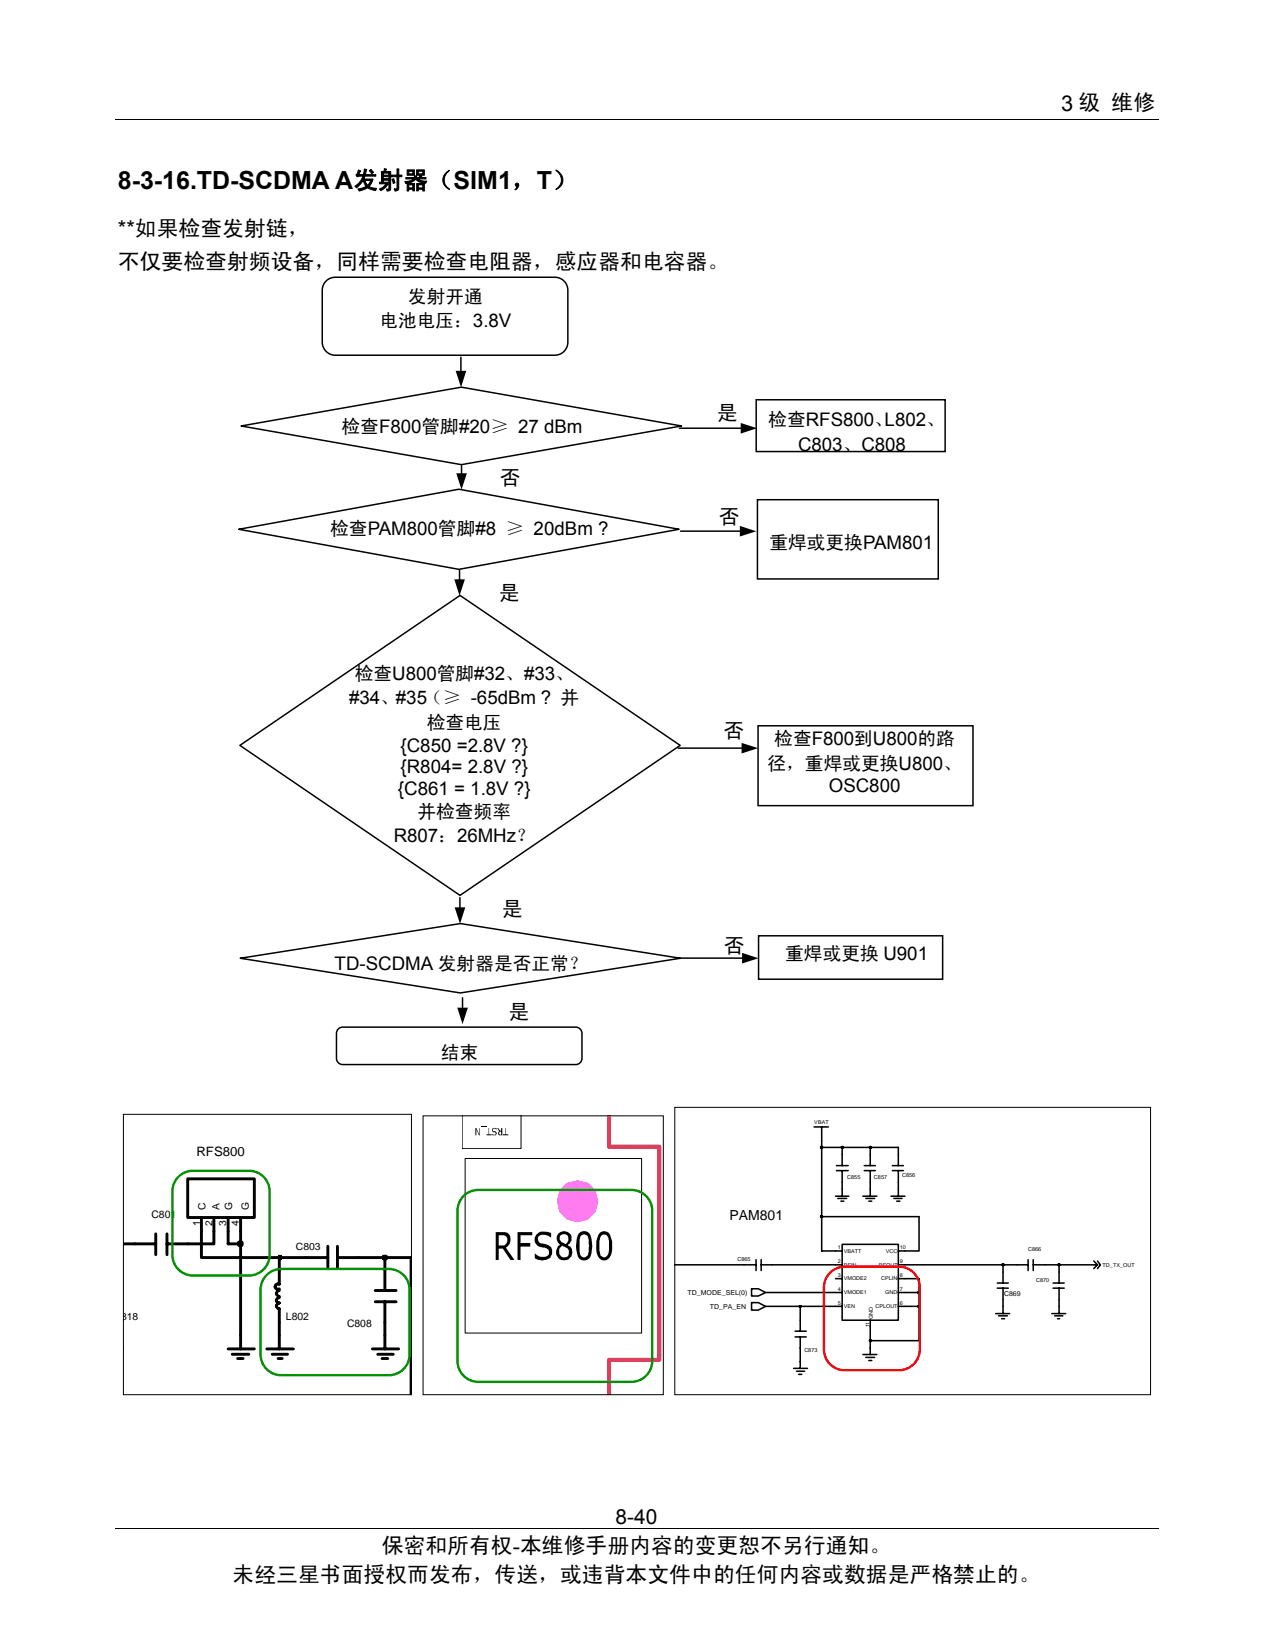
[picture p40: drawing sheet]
<svg xmlns="http://www.w3.org/2000/svg" width="216mm" height="279mm" viewBox="0 0 216 279" stroke-linecap="round" stroke-linejoin="round" font-family="sans-serif">
<defs><g id="words">
<text font-size="4.2" x="20" y="32">8-3-16.TD-SCDMA A发射器（SIM1，T）</text>
<g font-size="3.7">
<text x="180" y="18.9">3 级 维修</text>
<text x="20" y="40.1">**如果检查发射链，</text>
<text x="20" y="45.6">不仅要检查射频设备，同样需要检查电阻器，感应器和电容器。</text>
<text x="64.7" y="263.5">保密和所有权-本维修手册内容的变更恕不另行通知。</text>
<text x="39.4" y="268.3">未经三星书面授权而发布，传送，或违背本文件中的任何内容或数据是严格禁止的。</text>
</g>
<g font-size="3.5">
<text x="121.6" y="71.3">是</text>
<text x="84.8" y="82.3">否</text>
<text x="121.9" y="88.8">否</text>
<text x="84.6" y="101.8">是</text>
<text x="122.7" y="125.2">否</text>
<text x="85.1" y="155.4">是</text>
<text x="122.8" y="161.7">否</text>
<text x="86.2" y="172.9">是</text>
<text x="104.4" y="258.5">8-40</text>
</g>
<g font-size="3.2">
<text x="69.2" y="51.4">发射开通</text>
<text x="64.3" y="55.5">电池电压：3.8V</text>
<text x="57.9" y="73.5">检查F800管脚#20≥ 27 dBm</text>
<text x="130.3" y="72.3">检查RFS800、L802、</text>
<text x="135.4" y="76.4">C803、C808</text>
<text x="56" y="90.8">检查PAM800管脚#8 ≥ 20dBm ?</text>
<text x="130.5" y="93.1">重焊或更换PAM801</text>
<text x="59.2" y="119.5">#34、#35（≥ -65dBm ? 并</text>
<text x="60.2" y="115.4">检查U800管脚#32、#33、</text>
<text x="72.4" y="123.6">检查电压</text>
<text x="67.9" y="127.5">{C850 =2.8V ?}</text>
<text x="67.9" y="131.2">{R804= 2.8V ?}</text>
<text x="130.2" y="130.6">径，重焊或更换U800、</text>
<text x="131.3" y="126.4">检查F800到U800的路</text>
<text x="67.5" y="134.8">{C861 = 1.8V ?}</text>
<text x="140.6" y="134.4">OSC800</text>
<text x="66.8" y="142.8">R807：26MHz？</text>
<text x="70.8" y="138.7">并检查频率</text>
<text x="56.7" y="164.6">TD-SCDMA 发射器是否正常？</text>
<text x="133.2" y="162.8">重焊或更换 U901</text>
<text x="74.8" y="179.7">结束</text>
</g>
<text font-size="2.4" x="123.7" y="207">PAM801</text>
<text font-size="2.2" x="33.3" y="196.2">RFS800</text>
<g font-size="1.8">
<text x="25.7" y="206.5">C801</text>
<text x="48.5" y="223.9">L802</text>
<text x="58.9" y="225.1">C808</text>
</g>
<g font-size="1.7">
<text x="33.9" y="208" transform="rotate(-90 33.9 208)">1</text>
<text x="34.8" y="205.3" transform="rotate(-90 34.8 205.3)">C</text>
<text x="36" y="208" transform="rotate(-90 36 208)">2</text>
<text x="37.3" y="205.3" transform="rotate(-90 37.3 205.3)">A</text>
<text x="38.4" y="208" transform="rotate(-90 38.4 208)">3</text>
<text x="39.4" y="205.3" transform="rotate(-90 39.4 205.3)">G</text>
<text x="40.5" y="208" transform="rotate(-90 40.5 208)">4</text>
<text x="42.2" y="205.3" transform="rotate(-90 42.2 205.3)">G</text>
<text x="50.2" y="212.1">C803</text>
<text x="20.5" y="223.9">818</text>
</g>
<g font-size="1.2">
<text x="116.6" y="219.7">TD_MODE_SEL(0)</text>
<text x="170.3" y="219.9">C869</text>
<text x="120.4" y="222">TD_PA_EN</text>
</g>
<g font-size=".9">
<text x="138.1" y="190.6">VBAT</text>
<text x="143.7" y="200">C855</text>
<text x="148.2" y="200">C857</text>
<text x="153" y="199.6">C856</text>
<text x="125.1" y="213.9">C865</text>
<text x="142.1" y="214.3">2</text>
<text x="142.1" y="212">1</text>
<text x="143.1" y="214.9">RFIN</text>
<text x="143.1" y="212.5">VBATT</text>
<text x="149.1" y="214.9">RFOUT</text>
<text x="150.2" y="212.5">VCC</text>
<text x="152.6" y="212">10</text>
<text x="152.6" y="214.3">9</text>
<text x="174.4" y="212.2">C866</text>
<text x="187" y="215">TD_TX_OUT</text>
<text x="142.1" y="221.4">5</text>
<text x="142.1" y="219">4</text>
<text x="142.1" y="216.7">3</text>
<text x="143.1" y="221.9">VEN</text>
<text x="143.1" y="219.6">VMODE1</text>
<text x="143.1" y="217.2">VMODE2</text>
<text x="148.5" y="221.9">CPLOUT</text>
<text x="149.4" y="217.2">CPLIN</text>
<text x="150.1" y="219.6">GND</text>
<text x="152.6" y="216.7">8</text>
<text x="152.6" y="221.4">6</text>
<text x="152.6" y="219">7</text>
<text x="175.7" y="217.6">C870</text>
<text x="147.5" y="225.2" transform="rotate(-90 147.5 225.2)">11</text>
<text x="148" y="223.7" transform="rotate(-90 148 223.7)">GND</text>
<text x="136.4" y="229.3">C873</text>
</g>
</g></defs>
<path d="M19.5 20.3h177M19.5 259.4h177" fill="none" stroke="#000" stroke-width=".17"/>
<g fill="none" stroke="#000" stroke-width=".25">
<path d="M55.3 47.7l1-.6 .6-.1h37.2a2.2 2.2 0 0 1 2.2 2.2v8.8a2.22 2.22 0 0 1-2.2 2.3h-37.2a2.22 2.22 0 0 1-2.2-2.3v-8.8v-.6zM40.9 72.3l37.4-6.6 37.3 6.6-37.3 6.5zM78.2 60.6v2.3M78.3 79v1.3M115.2 72.6h10.5M128.2 67.8h32.1v8.8h-32.1zM40.5 89.8l37.3-6.8 37.4 6.8-37.4 6.8zM77.9 96.6v1.7M115.4 90.1h10.1M128.5 84.8h30.6v13.4h-30.6zM40.7 126.4l37.3-25.4 37.4 25.4-37.4 25.5zM115 126.9h10.8"/>
<path d="M128.6 123.1h36.4v13.6h-36.4zM78 152.3v1.7M128.7 158.8h31.2v7.3h-31.2zM40.7 162.6l37.4-5.9 37.3 5.9-37.3 5.8zM57.5 174.4l.6-.2h39.5a1.05 1.05 0 0 1 1.1 1.1v4.2a1.05 1.05 0 0 1-1.1 1.1h-39.5a1.05 1.05 0 0 1-1-1.1v-4.2v-.3zM78.4 169.3v1.7M115.1 162.5h10.8"/>
</g>
<path d="M77.3 62.9h1.8l-.9 2.8zM125.6 71.8l2.8 .8-2.8 1zM77 98.3h1.8l-.9 2.7zM77.4 80.3h1.8l-.9 2.8zM125.5 89.2l2.8 .9-2.8 .9zM125.8 126l2.8 .9-2.8 .9zM77.1 153.9h1.8l-.9 2.8zM77.6 170.9h1.8l-1 2.8zM125.9 161.6l2.8 1-2.8 .8z" fill="#000"/>
<g fill="none" stroke="#000" stroke-width=".49">
<path d="M31.8 200h11.3v6.5h-11.3zM22.9 211h3.5M26.4 209.3v3.6M28.3 211h3.5M28.3 209.3v3.6M34.2 206.5v6.8h13.2v4.5M36.3 206.5v2.4M38.7 206.5v2.4M40.8 206.5v2.4M40.8 211v17.8M47.4 217.9h-.5l-.3 .4 .3 .4h.5M47.4 218.9l-.2 .1-.3 .4 .3 .5h.2"/>
<path d="M51.9 213.3h3.7M55.6 211.4v3.6M57.2 213.3h3.6M57.2 211.4v3.6M63.6 218.9h3.6M65.3 213.3v5.6M69.7 213.3v23.4M38.7 228.8h4.4M39.4 229.7h2.8M40.3 230.5h.9M45.3 228.8h4.5M46.2 229.7h2.6"/>
<path d="M47.2 230.5h.7M47.4 220.1l-.5 .2v.3v.2l.5 .2-.2 .1-.3 .5 .3 .4h.2v6.8M63.2 228.8h4.4M63.6 220.8h3.6M64.1 229.7h2.6M64.8 230.5h1M65.3 220.8v8"/>
</g>
<path d="M47.4 213.1h.2v.4h-.2z" fill="#c2c2c2"/>
<path d="M47.4 213.1h.2v.4h-.2zM47.4 213.1v.4h.2v-.4M47.4 213.3h4.5M60.8 213.3h4.5" fill="none" stroke="#000" stroke-width=".49"/>
<path d="M65.1 213.1h.4v.4h-.4z" fill="#c2c2c2"/>
<path d="M20.9 211h2M36.3 208.9v2.1h-4.5M38.7 208.9v2.1h2.1M65.1 213.1h.4v.4h-.4zM65.3 213.3h4.4" fill="none" stroke="#000" stroke-width=".49"/>
<path d="M40.5 210.7h.5v.5h-.5z" fill="#c2c2c2"/>
<path d="M40.5 210.7h.5v.5h-.5zM40.8 208.9v2.1" fill="none" stroke="#000" stroke-width=".49"/>
<path d="M20.9 189h48.9v47.6h-48.9zM78.4 189.2v5.7h10v-5.7M78.9 196.5h29.9v29.6h-29.9z" fill="none" stroke="#000" stroke-width=".17"/>
<path d="M103.3 189.2v5.3h8.5v36.2h-8.5v6" fill="none" stroke="#f8385e" stroke-width=".69"/>
<path d="M96.1 200.6a3.6 3.6 0 0 1 5.4 3.2 3.6 3.6 0 0 1-5.4 3.1 3.7 3.7 0 0 1 0-6.3z" fill="#ff79fa"/>
<g fill="#000">
<path d="M80.6 191.4h.2l.5 1.1 .1-1.1v1.2h-.2l-.4-1v1h-.2zM81.6 191.1l.9 .1zM82.9 191.4l.1 1h.4v.2h-.9v-.2h.4zM83.5 191.4l.3-.1 .4 .2v.1l-.2-.1h-.3l-.2 .1 .1 .3h.4l.2 .2v.2l-.1 .3-.6-.1v-.2l.5 .2 .1-.4a.58 .58 0 0 1-.6-.5zM85.7 191.4l.1 1h.4v.2h-.9v-.2h.4zM87.8 209h2.5v.5h-2v1.4h1.6v.6h-1.6v2.2h-.5zM90.9 209.5a2.15 2.15 0 0 1 2.6-.3v.8a1.72 1.72 0 0 0-2.2-.2l-.1 .3 .2 .6 .2 .2h.5a1.49 1.49 0 0 1 1.5 1.8v.2a1.5 1.5 0 0 1-1.5 .9l-1.2-.2-.2-.2v-.8a1.68 1.68 0 0 0 2.3 .3l.1-.2a.92 .92 0 0 0-1.1-1.1 1.38 1.38 0 0 1-1.1-2.1z"/>
<path d="M84.3 191.4h.2l.3 .4h.2v-.4h.2v1.2h-.5l-.2-.2v-.3l.2-.2zM84.7 192.1v.3l.3 .1v-.5z"/>
<path d="M84.1 209h1.6a1.41 1.41 0 0 1 .9 1.3 1.41 1.41 0 0 1-.8 1.3l1.4 2.1h-.6l-1.3-1.9h-.7v1.9h-.5zM84.6 209.5v1.8h.9a.95 .95 0 0 0 .6-.9 .95 .95 0 0 0-.6-.9z"/>
<path d="M94.8 209.2a1.36 1.36 0 0 1 2.1 .5v.8l-.3 .4-.3 .3a1.38 1.38 0 0 1 .4 2.1 1.38 1.38 0 0 1-2.1 0 1.38 1.38 0 0 1 .4-2.1 1.33 1.33 0 0 1-.2-2zM95.4 211.3l-.5 .4a1.18 1.18 0 0 0 .4 1.5 .82 .82 0 0 0 1.2-.4 .95 .95 0 0 0-.9-1.3zM95 209.6l-.1 .2a.91 .91 0 0 0 .5 1l.5 .2a.86 .86 0 0 0 .5-1 .86 .86 0 0 0-1-.6z"/>
<path d="M98.1 209.3a1.26 1.26 0 0 1 1.5-.3 1.26 1.26 0 0 1 .7 1.3l.1 1.6a1.69 1.69 0 0 1-1.3 1.9 1.32 1.32 0 0 1-1.3-1.4l-.1-1 .2-1.6zM98.5 209.6l-.2 .6v2.2a.76 .76 0 0 0 .6 .8 .76 .76 0 0 0 .9-.4 5.3 5.3 0 0 0-.2-3.2l-.1-.1a.64 .64 0 0 0-1 .1z"/>
<path d="M101.7 209.1a1.17 1.17 0 0 1 1.9 .9 4.6 4.6 0 0 1-.3 3.4 1.13 1.13 0 0 1-1.1 .4 1.13 1.13 0 0 1-.9-.9 4.2 4.2 0 0 1 .4-3.8zM102.2 209.5l-.4 .4-.1 .6v1.9a.72 .72 0 0 0 .6 .8 .72 .72 0 0 0 .8-.4 5.4 5.4 0 0 0-.1-3.1l-.2-.2z"/>
</g>
<path d="M71.8 189.3h40.7v47.3h-40.7z" fill="none" stroke="#000" stroke-width=".17"/>
<g fill="none" stroke="#000" stroke-width=".26">
<path d="M138.1 191.2h2.4M139.4 191.2v2.3M141.9 198.6h1.9M141.9 197.7h1.9M142.8 195.9v1.8M142.8 198.6v2M146.6 198.6h1.9M146.6 197.7h1.9M147.6 195.9v1.8M147.6 198.6v2M151.3 198.6h1.9M151.3 197.7h1.9"/>
<path d="M152.4 195.9v1.8M152.4 198.6v2M126.2 214.6h2M127.5 218.6h1.1l1.2 .7-1.2 .6h-1.1zM128.2 213.7v1.8M129.1 214.6h1.9M129.1 213.7v1.8M141.7 202.9h2.3M141.7 214.6h1.1M141.7 212.2h1.1M141.7 216.9h1.1M141.7 219.3h1.1"/>
<path d="M142.1 203.3h1.5M142.6 203.8h.5M142.8 211.1h9.6v12.9h-9.6zM142.8 201.7v1.2M146.3 202.9h2.4M146.9 203.3h1.4M147.4 203.8h.4M147.6 201.7v1.2M151.1 202.9h2.4M151.6 203.3h1.4M152.1 203.8h.5M152.4 201.7v1.2"/>
<path d="M152.4 214.6h1.1M152.4 212.2h1.1M152.4 216.9h1.1M152.4 219.3h1.1M169.1 218.5h1.9M169.1 217.7h1.9M170.1 215.8v1.9M170.1 218.5v2M172.5 214.6h1.9M174.4 213.7v1.8M175.2 214.6h2.1M175.2 213.7v1.8"/>
<path d="M178.6 218.5h1.9M178.6 217.7h1.9M179.6 215.8v1.9M179.6 218.5v2M185.5 213.9l.6 .7M185.5 214.6h.6M186.1 213.9l.5 .7-.5 .6M186.1 214.6l-.6 .6M127.5 221h1.1l1.2 .6-1.2 .6h-1.1zM134.6 232.1h2.3M134.9 226.8h1.8M134.9 225.8h1.8"/>
<path d="M135.1 232.6h1.4M135.4 233.1h.6M135.7 224v1.8M135.7 226.8v5.3M141.7 221.6h1.1M146.3 229.8h2.4M146.9 230.3h1.4M147.4 230.8h.4M147.6 224v1.1M147.6 227.4v2.4M152.4 221.6h1.1M168.9 222.8h2.3"/>
<path d="M169.4 223.2h1.5M169.9 223.7h.5M170.1 221.6v1.2M178.4 222.8h2.3M178.9 223.2h1.4M179.4 223.7h.3M179.6 221.6v1.2"/>
</g>
<path d="M147.5 227.3h.2v.2h-.2z" fill="#c2c2c2"/>
<path d="M129.8 221.6h5.9v2.4M147.5 227.3h.2v.2h-.2zM155.9 221.6v5.8h-8.3v-2.3" fill="none" stroke="#000" stroke-width=".26"/>
<path d="M135.6 221.5h.2v.2h-.2z" fill="#c2c2c2"/>
<path d="M135.6 221.5h.2v.2h-.2zM135.7 221.6h6M153.5 221.6h2.4" fill="none" stroke="#000" stroke-width=".26"/>
<path d="M155.7 221.5h.3v.2h-.3z" fill="#c2c2c2"/>
<path d="M129.8 219.3h11.9M153.5 219.3h2.4v2.3M155.7 221.5h.3v.2h-.3zM170.1 220.5v1.1M179.6 220.5v1.1" fill="none" stroke="#000" stroke-width=".26"/>
<path d="M155.7 219.2h.3v.2h-.3z" fill="#c2c2c2"/>
<path d="M114.4 214.6h11.8M131 214.6h10.7M153.5 214.6h16.6v1.2M153.5 216.9h2.4v2.4M155.7 219.2h.3v.2h-.3zM179.6 214.6v1.2" fill="none" stroke="#000" stroke-width=".26"/>
<path d="M170 214.5h.2v.2h-.2z" fill="#c2c2c2"/>
<path d="M170 214.5h.2v.2h-.2zM170 214.5h.3v.2h-.3zM170.1 214.6h2.4M177.3 214.6h2.3" fill="none" stroke="#000" stroke-width=".26"/>
<path d="M179.5 214.5h.2v.2h-.2z" fill="#c2c2c2"/>
<path d="M139.4 206.4v5.8h2.3M155.9 206.4v5.8h-2.4M179.5 214.5h.2v.2h-.2zM179.6 214.6h5.9" fill="none" stroke="#000" stroke-width=".26"/>
<path d="M139.2 206.3h.3v.2h-.3z" fill="#c2c2c2"/>
<path d="M139.4 194.6v11.8h16.5M142.8 194.6v1.3M147.6 194.6v1.3M152.4 194.6v1.3M139.2 206.3h.3v.2h-.3zM142.8 200.6v1.1M147.6 200.6v1.1M152.4 200.6v1.1" fill="none" stroke="#000" stroke-width=".26"/>
<path d="M139.2 194.5h.3v.3h-.3z" fill="#c2c2c2"/>
<path d="M139.2 194.5h.3v.3h-.3zM139.4 193.5v1.1h3.4" fill="none" stroke="#000" stroke-width=".26"/>
<path d="M142.7 194.5h.2v.3h-.2z" fill="#c2c2c2"/>
<path d="M142.7 194.5h.2v.3h-.2zM142.7 194.5h.3v.3h-.3zM142.8 194.6h4.8" fill="none" stroke="#000" stroke-width=".26"/>
<path d="M147.5 194.5h.2v.3h-.2z" fill="#c2c2c2"/>
<path d="M147.5 194.5h.2v.3h-.2zM147.6 194.6h4.8" fill="none" stroke="#000" stroke-width=".26"/>
<path d="M114.4 187.9h80.7v48.7h-80.7z" fill="none" stroke="#000" stroke-width=".17"/>
<path d="M30.3 199.6a3.5 3.5 0 0 1 2.4-1h9.5a3.5 3.5 0 0 1 3.5 3.5v10.8a3.5 3.5 0 0 1-3.5 3.5h-9.5a3.5 3.5 0 0 1-3.5-3.5v-10.8a3.5 3.5 0 0 1 1.1-2.5zM45.2 216.3a3.5 3.5 0 0 1 2.5-1h18.2a3.5 3.5 0 0 1 3.6 3.5v11a3.5 3.5 0 0 1-3.6 3.5h-18.2a3.5 3.5 0 0 1-3.5-3.5v-11a3.5 3.5 0 0 1 1-2.5zM78.6 202.9a3.5 3.5 0 0 1 2.5-1h26a3.5 3.5 0 0 1 3.5 3.5v25.5a3.5 3.5 0 0 1-3.5 3.5h-26a3.5 3.5 0 0 1-3.5-3.5v-25.5a3.5 3.5 0 0 1 1-2.5z" fill="none" stroke="#009300" stroke-width=".4"/>
<path d="M140.8 215.9a3.5 3.5 0 0 1 2.5-1h9.2a3.5 3.5 0 0 1 3.5 3.5v10.5a3.5 3.5 0 0 1-3.5 3.6h-9.2a3.5 3.5 0 0 1-3.6-3.6v-10.5a3.5 3.5 0 0 1 1.1-2.5z" fill="none" stroke="#f00" stroke-width=".4"/>
<use href="#words"/>
</svg>
